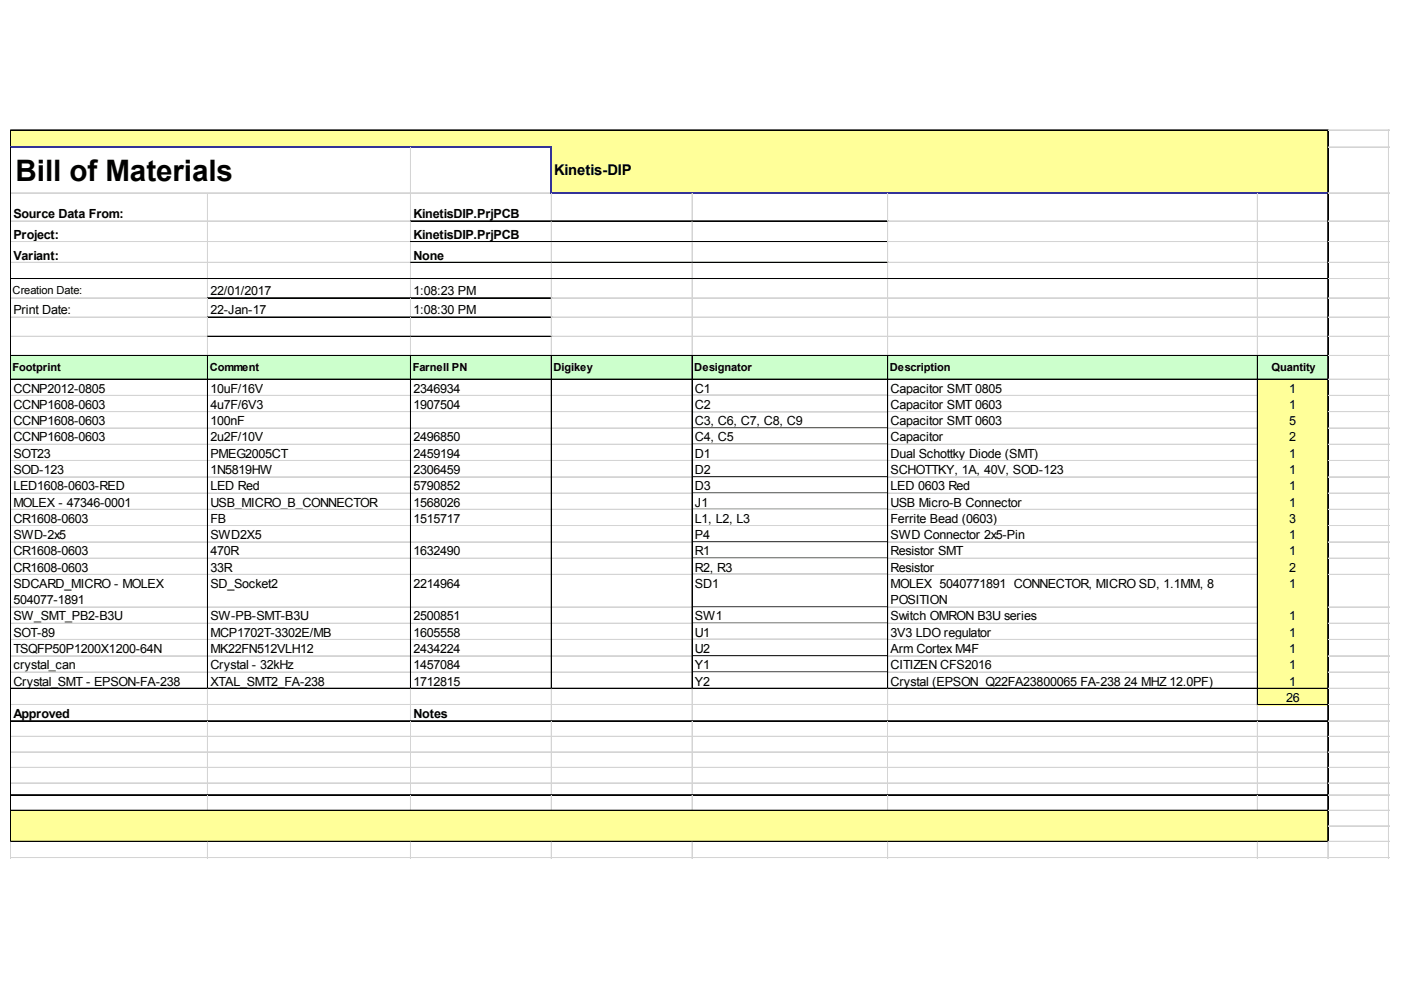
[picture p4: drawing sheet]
<svg xmlns="http://www.w3.org/2000/svg" width="297mm" height="210mm" viewBox="0 0 297 210" stroke-linecap="round" stroke-linejoin="round" font-family="sans-serif">
<defs><g id="words">
<text font-size="6.3" x="3.3" y="38.4">Bill of Materials</text>
<text font-size="3.1" x="117.5" y="37.1">Kinetis-DIP</text>
<g font-size="2.7">
<text x="2.8" y="46.3">Source Data From:</text>
<text x="87.7" y="46.3">KinetisDIP.PrjPCB</text>
<text x="2.8" y="50.6">Project:</text>
<text x="87.7" y="50.6">KinetisDIP.PrjPCB</text>
<text x="2.8" y="55">Variant:</text>
<text x="87.7" y="55">None</text>
<text x="44.6" y="62.6">22/01/2017</text>
<text x="87.7" y="62.6">1:08:23 PM</text>
<text x="2.8" y="66.6">Print Date:</text>
<text x="44.6" y="66.6">22-Jan-17</text>
<text x="87.7" y="66.6">1:08:30 PM</text>
<text x="2.8" y="83.3">CCNP2012-0805</text>
<text x="44.6" y="83.3">10uF/16V</text>
<text x="87.7" y="83.3">2346934</text>
<text x="147.3" y="83.3">C1</text>
<text x="188.8" y="83.3">Capacitor SMT 0805</text>
<text x="273.3" y="83.3">1</text>
<text x="2.8" y="86.7">CCNP1608-0603</text>
<text x="44.6" y="86.7">4u7F/6V3</text>
<text x="87.7" y="86.7">1907504</text>
<text x="147.3" y="86.7">C2</text>
<text x="188.8" y="86.7">Capacitor SMT 0603</text>
<text x="273.3" y="86.7">1</text>
<text x="2.8" y="90.2">CCNP1608-0603</text>
<text x="2.8" y="93.6">CCNP1608-0603</text>
<text x="44.6" y="90.2">100nF</text>
<text x="44.6" y="93.6">2u2F/10V</text>
<text x="87.7" y="93.6">2496850</text>
<text x="147.3" y="90.2">C3, C6, C7, C8, C9</text>
<text x="147.3" y="93.6">C4, C5</text>
<text x="188.8" y="90.2">Capacitor SMT 0603</text>
<text x="188.8" y="93.6">Capacitor</text>
<text x="273.3" y="90.2">5</text>
<text x="273.3" y="93.6">2</text>
<text x="2.8" y="97.1">SOT23</text>
<text x="2.8" y="100.5">SOD-123</text>
<text x="44.6" y="97.1">PMEG2005CT</text>
<text x="44.6" y="100.5">1N5819HW</text>
<text x="87.7" y="97.1">2459194</text>
<text x="87.7" y="100.5">2306459</text>
<text x="147.3" y="97.1">D1</text>
<text x="147.3" y="100.5">D2</text>
<text x="188.8" y="97.1">Dual Schottky Diode (SMT)</text>
<text x="188.8" y="100.5">SCHOTTKY, 1A, 40V, SOD-123</text>
<text x="273.3" y="97.1">1</text>
<text x="273.3" y="100.5">1</text>
<text x="2.8" y="104">LED1608-0603-RED</text>
<text x="2.8" y="107.4">MOLEX - 47346-0001</text>
<text x="44.6" y="104">LED Red</text>
<text x="44.6" y="107.4">USB_MICRO_B_CONNECTOR</text>
<text x="87.7" y="104">5790852</text>
<text x="87.7" y="107.4">1568026</text>
<text x="147.3" y="104">D3</text>
<text x="147.3" y="107.4">J1</text>
<text x="188.8" y="104">LED 0603 Red</text>
<text x="188.8" y="107.4">USB Micro-B Connector</text>
<text x="273.3" y="104">1</text>
<text x="273.3" y="107.4">1</text>
<text x="2.8" y="110.9">CR1608-0603</text>
<text x="44.6" y="110.9">FB</text>
<text x="87.7" y="110.9">1515717</text>
<text x="147.3" y="110.9">L1, L2, L3</text>
<text x="188.8" y="110.9">Ferrite Bead (0603)</text>
<text x="273.3" y="110.9">3</text>
<text x="2.8" y="114.3">SWD-2x5</text>
<text x="2.8" y="117.8">CR1608-0603</text>
<text x="44.6" y="114.3">SWD2X5</text>
<text x="44.6" y="117.8">470R</text>
<text x="87.7" y="117.8">1632490</text>
<text x="147.3" y="114.3">P4</text>
<text x="147.3" y="117.8">R1</text>
<text x="188.8" y="114.3">SWD Connector 2x5-Pin</text>
<text x="188.8" y="117.8">Resistor SMT</text>
<text x="273.3" y="114.3">1</text>
<text x="273.3" y="117.8">1</text>
<text x="2.8" y="121.2">CR1608-0603</text>
<text x="2.8" y="124.7">SDCARD_MICRO - MOLEX</text>
<text x="44.6" y="121.2">33R</text>
<text x="44.6" y="124.7">SD_Socket2</text>
<text x="87.7" y="124.7">2214964</text>
<text x="147.3" y="121.2">R2, R3</text>
<text x="147.3" y="124.7">SD1</text>
<text x="188.8" y="121.2">Resistor</text>
<text x="188.8" y="124.7">MOLEX 5040771891 CONNECTOR, MICRO SD, 1.1MM, 8</text>
<text x="273.3" y="121.2">2</text>
<text x="273.3" y="124.7">1</text>
<text x="2.8" y="128.1">504077-1891</text>
<text x="2.8" y="131.5">SW_SMT_PB2-B3U</text>
<text x="44.6" y="131.5">SW-PB-SMT-B3U</text>
<text x="87.7" y="131.5">2500851</text>
<text x="147.3" y="131.5">SW1</text>
<text x="188.8" y="128.1">POSITION</text>
<text x="188.8" y="131.5">Switch OMRON B3U series</text>
<text x="273.3" y="131.5">1</text>
<text x="2.8" y="135">SOT-89</text>
<text x="44.6" y="135">MCP1702T-3302E/MB</text>
<text x="87.7" y="135">1605558</text>
<text x="147.3" y="135">U1</text>
<text x="188.8" y="135">3V3 LDO regulator</text>
<text x="273.3" y="135">1</text>
<text x="2.8" y="138.4">TSQFP50P1200X1200-64N</text>
<text x="2.8" y="141.9">crystal_can</text>
<text x="44.6" y="138.4">MK22FN512VLH12</text>
<text x="44.6" y="141.9">Crystal - 32kHz</text>
<text x="87.7" y="138.4">2434224</text>
<text x="87.7" y="141.9">1457084</text>
<text x="147.3" y="138.4">U2</text>
<text x="147.3" y="141.9">Y1</text>
<text x="188.8" y="138.4">Arm Cortex M4F</text>
<text x="188.8" y="141.9">CITIZEN CFS2016</text>
<text x="273.3" y="138.4">1</text>
<text x="273.3" y="141.9">1</text>
<text x="2.8" y="145.3">Crystal_SMT - EPSON-FA-238</text>
<text x="44.6" y="145.3">XTAL_SMT2_FA-238</text>
<text x="87.7" y="145.3">1712815</text>
<text x="147.3" y="145.3">Y2</text>
<text x="188.8" y="145.3">Crystal (EPSON Q22FA23800065 FA-238</text>
<text x="238.3" y="145.3">24 MHZ 12.0PF)</text>
<text x="272.7" y="148.8">26</text>
<text x="273.3" y="145.3">1</text>
<text x="2.8" y="152.2">Approved</text>
<text x="87.7" y="152.2">Notes</text>
</g>
<g font-size="2.4">
<text x="2.7" y="62.4">Creation Date:</text>
<text x="2.7" y="78.7">Footprint</text>
<text x="44.5" y="78.7">Comment</text>
<text x="87.5" y="78.7">Farnell PN</text>
<text x="117.3" y="78.7">Digikey</text>
<text x="147.2" y="78.7">Designator</text>
<text x="188.7" y="78.7">Description</text>
<text x="269.6" y="78.7">Quantity</text>
</g>
</g></defs>
<g fill="#ff9">
<path d="M2.3 27.6h279.4v3.7h-279.4z"/>
<path d="M116.9 31.1h164.8v9.9h-164.8z"/>
</g>
<path d="M2.3 75.4h279.4v5.1h-279.4z" fill="#cfc"/>
<g fill="#ff9">
<path d="M266.6 80.4h15.1v3.6h-15.1z"/>
<path d="M266.6 83.8h15.1v3.6h-15.1z"/>
<path d="M266.6 87.3h15.1v3.6h-15.1z"/>
<path d="M266.6 90.7h15.1v3.6h-15.1z"/>
<path d="M266.6 94.2h15.1v3.6h-15.1z"/>
<path d="M266.6 97.6h15.1v3.6h-15.1z"/>
<path d="M266.6 101.1h15.1v3.6h-15.1z"/>
<path d="M266.6 104.5h15.1v3.6h-15.1z"/>
<path d="M266.6 108h15.1v3.6h-15.1z"/>
<path d="M266.6 111.4h15.1v3.6h-15.1z"/>
<path d="M266.6 114.9h15.1v3.6h-15.1z"/>
<path d="M266.6 118.3h15.1v3.6h-15.1z"/>
<path d="M266.6 121.8h15.1v7h-15.1z"/>
<path d="M266.6 128.7h15.1v3.6h-15.1z"/>
<path d="M266.6 132.1h15.1v3.6h-15.1z"/>
<path d="M266.6 135.6h15.1v3.6h-15.1z"/>
<path d="M266.6 139h15.1v3.6h-15.1z"/>
<path d="M266.6 142.5h15.1v3.6h-15.1z"/>
<path d="M266.6 145.9h15.1v3.6h-15.1z"/>
<path d="M2.3 171.8h279.4v6.7h-279.4z"/>
</g>
<g fill="none" stroke="#000" stroke-width=".21">
<path d="M2.2 27.5v3.5M2.2 31.3v147.2M2.3 27.5v3.5M2.3 31.3v147.2M2.4 27.5h279.3M2.4 27.6h279.3M281.5 27.7v13M281.6 27.7v13M2.4 59.1h279.3M87 46.8h101.3M87 46.9h101.3M87 51.2h101.3"/>
<path d="M87 51.3h101.3M87 55.6h101.3M87 55.7h101.3M281.5 41v137.5M281.6 41v137.5M2.4 75.4h279.3M44 63.1h73M44 63.2h73M44 67.2h73M44 67.3h73M44 71.3h73M44 71.4h73"/>
<path d="M44 75.5v70.6M44.1 75.5v70.6M87 75.5v70.6M87.1 75.5v70.6M116.9 75.5v70.6M117 75.5v70.6M146.7 75.5v70.6M146.8 75.5v70.6M188.2 75.5v70.6M188.3 75.5v70.6M266.6 75.5v74M266.7 75.5v74"/>
<path d="M2.4 80.4h279.3M2.4 80.5h279.3M146.9 83.8h41.3M146.9 87.3h41.3M146.9 90.7h41.3M146.9 94.2h41.3M146.9 97.6h41.3M146.9 101.1h41.3M146.9 104.5h41.3M146.9 108h41.3M146.9 111.4h41.3M146.9 114.9h41.3"/>
<path d="M146.9 118.3h41.3M146.9 121.8h41.3M146.9 128.7h41.3M146.9 132.1h41.3M146.9 135.6h41.3M146.9 139h41.3M2.4 145.9h279.3M2.4 146h279.3M2.4 152.8h279.3M2.4 152.9h279.3M146.9 142.5h41.3M266.7 149.4h15"/>
<path d="M2.4 168.5h279.3M2.4 168.6h279.3M2.4 171.8h279.3M2.4 171.9h279.3M2.4 178.4h279.3"/>
</g>
<path d="M2.2 31.1h114.8M116.9 31.3v9.7M117 40.9h164.7" fill="none" stroke="#339" stroke-width=".31"/>
<g fill="none" stroke="#d4d4d4" stroke-width=".21">
<path d="M87 31.3v15.5h-84.6M87.1 31.3v15.5M281.7 27.5h12.9M281.7 27.6h12.9M281.7 31.1h12.9M281.7 31.2h12.9M294.4 27.5v154.5M294.5 27.5v154.5M2.4 40.9h114.3M2.4 46.9h84.6M2.4 51.3h84.6M2.4 55.7h84.6"/>
<path d="M44 41v18.1M44 59.2v3.9h-41.6M44.1 41v18.1M44.1 59.2v3.9M87 47v4.2h-84.6M87 51.4v4.2h-84.6M87 55.8v3.3M87 59.2v3.9M87.1 47v4.2M87.1 51.4v4.2M87.1 55.8v3.3M87.1 59.2v3.9"/>
<path d="M116.9 41v5.8M116.9 47v4.2M116.9 51.4v4.2M116.9 55.8v3.3M116.9 59.2v3.9M117 41v5.8M117 47v4.2M117 51.4v4.2M117 55.8v3.3M117 59.2v3.9M146.7 41v5.8M146.7 47v4.2"/>
<path d="M146.7 51.4v4.2M146.7 55.8v3.3M146.7 59.2v16.2M146.8 41v5.8M146.8 47v4.2M146.8 51.4v4.2M146.8 55.8v3.3M146.8 59.2v16.2M188.2 41v5.8M188.2 47v4.2M188.2 51.4v4.2M188.2 55.8v3.3"/>
<path d="M188.2 59.2v16.2M188.3 41v5.8M188.3 47v4.2M188.3 51.4v4.2M188.3 55.8v3.3M188.3 59.2v16.2M188.3 46.8h93.2M188.3 46.9h93.2M188.3 51.2h93.2M188.3 51.3h93.2M188.3 55.6h93.2M188.3 55.7h93.2"/>
<path d="M266.6 41v18.1M266.6 59.2v16.2M266.7 41v18.1M266.7 59.2v16.2M281.7 40.9h12.9M281.7 46.8h12.9M281.7 46.9h12.9M281.7 51.2h12.9M281.7 51.3h12.9M281.7 55.6h12.9M281.7 55.7h12.9M281.7 59.1h12.9"/>
<path d="M2.4 63.2h41.6M2.4 67.3h41.6M2.4 71.4h41.6M44 63.3v3.9h-41.6M44 67.4v3.9h-41.6M44 71.4v4M44.1 63.3v3.9M44.1 67.4v3.9M44.1 71.4v4M87 63.3v3.9M87 67.4v3.9M87 71.4v4"/>
<path d="M87.1 63.3v3.9M87.1 67.4v3.9M87.1 71.4v4M116.9 63.3v3.9M116.9 67.4v3.9M116.9 71.4v4M117 63.3v3.9M117 67.4v3.9M117 71.4v4M117 63.1h164.5M117 63.2h164.5M117 67.2h164.5"/>
<path d="M117 67.3h164.5M117 71.3h164.5M117 71.4h164.5M281.7 63.1h12.9M281.7 63.2h12.9M281.7 67.2h12.9M281.7 67.3h12.9M281.7 71.3h12.9M281.7 71.4h12.9M281.7 75.4h12.9M2.4 83.8h41.6M2.4 83.9h41.6"/>
<path d="M2.4 87.3h41.6M2.4 87.4h41.6M2.4 90.7h41.6M2.4 90.8h41.6M2.4 94.2h41.6M2.4 94.3h41.6M2.4 97.6h41.6M2.4 97.7h41.6M44.1 83.8h42.9M44.1 83.9h42.9M44.1 87.3h42.9M44.1 87.4h42.9"/>
<path d="M44.1 90.7h42.9M44.1 90.8h42.9M44.1 94.2h42.9M44.1 94.3h42.9M44.1 97.6h42.9M44.1 97.7h42.9M87.2 83.8h29.7M87.2 83.9h29.7M87.2 87.3h29.7M87.2 87.4h29.7M87.2 90.7h29.7M87.2 90.8h29.7"/>
<path d="M87.2 94.2h29.7M87.2 94.3h29.7M87.2 97.6h29.7M87.2 97.7h29.7M117 83.8h29.7M117 83.9h29.7M117 87.3h29.7M117 87.4h29.7M117 90.7h29.7M117 90.8h29.7M117 94.2h29.7M117 94.3h29.7"/>
<path d="M117 97.6h29.7M117 97.7h29.7M146.9 83.9h41.3M146.9 87.4h41.3M146.9 90.8h41.3M146.9 94.3h41.3M146.9 97.7h41.3M188.3 83.8h78.3M188.3 83.9h78.3M188.3 87.3h78.3M188.3 87.4h78.3M188.3 90.7h78.3"/>
<path d="M188.3 90.8h78.3M188.3 94.2h78.3M188.3 94.3h78.3M188.3 97.6h78.3M188.3 97.7h78.3M281.7 83.8h12.9M281.7 83.9h12.9M281.7 87.3h12.9M281.7 87.4h12.9M281.7 90.7h12.9M281.7 90.8h12.9M281.7 94.2h12.9"/>
<path d="M281.7 94.3h12.9M281.7 97.6h12.9M281.7 97.7h12.9M281.7 80.4h12.9M281.7 80.5h12.9M2.4 101.1h41.6M2.4 101.2h41.6M2.4 104.5h41.6M2.4 104.6h41.6M2.4 108h41.6M2.4 111.4h41.6M2.4 111.5h41.6"/>
<path d="M2.4 114.9h41.6M2.4 118.3h41.6M2.4 118.4h41.6M44.1 101.1h42.9M44.1 101.2h42.9M44.1 104.5h42.9M44.1 104.6h42.9M44.1 108h42.9M44.1 111.4h42.9M44.1 111.5h42.9M44.1 114.9h42.9M44.1 118.3h42.9"/>
<path d="M44.1 118.4h42.9M87.2 101.1h29.7M87.2 101.2h29.7M87.2 104.5h29.7M87.2 104.6h29.7M87.2 108h29.7M87.2 111.4h29.7M87.2 111.5h29.7M87.2 114.9h29.7M87.2 118.3h29.7M87.2 118.4h29.7M117 101.1h29.7"/>
<path d="M117 101.2h29.7M117 104.5h29.7M117 104.6h29.7M117 108h29.7M117 111.4h29.7M117 111.5h29.7M117 114.9h29.7M117 118.3h29.7M117 118.4h29.7M146.9 101.2h41.3M146.9 104.6h41.3M146.9 108h41.3"/>
<path d="M146.9 111.5h41.3M146.9 114.9h41.3M146.9 118.4h41.3M188.3 101.1h78.3M188.3 101.2h78.3M188.3 104.5h78.3M188.3 104.6h78.3M188.3 108h78.3M188.3 111.4h78.3M188.3 111.5h78.3M188.3 114.9h78.3M188.3 118.3h78.3"/>
<path d="M188.3 118.4h78.3M281.7 101.1h12.9M281.7 101.2h12.9M281.7 104.5h12.9M281.7 104.6h12.9M281.7 108h12.9M281.7 111.4h12.9M281.7 111.5h12.9M281.7 114.9h12.9M281.7 118.3h12.9M281.7 118.4h12.9M2.4 121.8h41.6"/>
<path d="M2.4 128.7h41.6M2.4 132.1h41.6M2.4 132.2h41.6M2.4 135.6h41.6M2.4 139h41.6M2.4 139.1h41.6M44.1 121.8h42.9M44.1 128.7h42.9M44.1 132.1h42.9M44.1 132.2h42.9M44.1 135.6h42.9M44.1 139h42.9"/>
<path d="M44.1 139.1h42.9M87.2 121.8h29.7M87.2 128.7h29.7M87.2 132.1h29.7M87.2 132.2h29.7M87.2 135.6h29.7M87.2 139h29.7M87.2 139.1h29.7M117 121.8h29.7M117 128.7h29.7M117 132.1h29.7M117 132.2h29.7"/>
<path d="M117 135.6h29.7M117 139h29.7M117 139.1h29.7M146.9 121.8h41.3M146.9 128.7h41.3M146.9 132.2h41.3M146.9 135.6h41.3M146.9 139.1h41.3M188.3 121.8h78.3M188.3 128.7h78.3M188.3 132.1h78.3M188.3 132.2h78.3"/>
<path d="M188.3 135.6h78.3M188.3 139h78.3M188.3 139.1h78.3M281.7 121.8h12.9M281.7 128.7h12.9M281.7 132.1h12.9M281.7 132.2h12.9M281.7 135.6h12.9M281.7 139h12.9M281.7 139.1h12.9M2.4 142.5h41.6M2.4 149.4h264.2"/>
<path d="M2.4 156.1h84.6M2.4 156.2h84.6M2.4 159.4h84.6M2.4 159.5h84.6M44 146.1v6.7M44 153v15.5M44.1 146.1v6.7M44.1 153v15.5M44.1 142.5h42.9M87 146.1v6.7M87.1 146.1v6.7M87.1 153v15.5"/>
<path d="M87.2 142.5h29.7M87.2 156.1h101M87.2 156.2h101M87.2 159.4h101M87.2 159.5h101M116.9 146.1v6.7M116.9 153v15.5M117 146.1v6.7M117 153v15.5M117 142.5h29.7M146.7 146.1v6.7M146.7 153v15.5"/>
<path d="M146.8 146.1v6.7M146.8 153v15.5M146.9 142.5h41.3M188.2 146.1v6.7M188.3 146.1v6.7M188.3 153v15.5M188.3 142.5h78.3M188.3 156.1h93.2M188.3 156.2h93.2M188.3 159.4h93.2M188.3 159.5h93.2M266.6 149.5v3.3"/>
<path d="M266.6 153v15.5M266.7 149.5v3.3M266.7 153v15.5M281.7 142.5h12.9M281.7 149.4h12.9M281.7 156.1h12.9M281.7 156.2h12.9M281.7 159.4h12.9M281.7 159.5h12.9M281.7 145.9h12.9M281.7 146h12.9M281.7 152.8h12.9"/>
<path d="M281.7 152.9h12.9M2.2 178.5v3.5M2.3 178.5v3.5M2.4 162.7h84.6M2.4 162.8h84.6M2.4 166h84.6M2.4 166.1h84.6M44 168.6v3.2M44 178.5v3.5M44.1 168.6v3.2M44.1 178.5v3.5M87 168.6v3.2"/>
<path d="M87 178.5v3.5M87.1 168.6v3.2M87.1 178.5v3.5M87.2 162.7h101M87.2 162.8h101M87.2 166h101M87.2 166.1h101M116.9 168.6v3.2M116.9 178.5v3.5M117 168.6v3.2M117 178.5v3.5M146.7 168.6v3.2"/>
<path d="M146.7 178.5v3.5M146.8 168.6v3.2M146.8 178.5v3.5M188.2 168.6v3.2M188.2 178.5v3.5M188.3 168.6v3.2M188.3 178.5v3.5M188.3 162.7h93.2M188.3 162.8h93.2M188.3 166h93.2M188.3 166.1h93.2M266.6 168.6v3.2"/>
<path d="M266.6 178.5v3.5M266.7 168.6v3.2M266.7 178.5v3.5M281.5 178.5v3.5M281.6 178.5v3.5M281.7 162.7h12.9M281.7 162.8h12.9M281.7 166h12.9M281.7 166.1h12.9M281.7 168.5h12.9M281.7 168.6h12.9M281.7 171.8h12.9"/>
<path d="M281.7 171.9h12.9M281.7 175.1h12.9M281.7 175.2h12.9M281.7 178.4h12.9M2.2 181.8h292.4M2.2 181.9h292.4"/>
</g>
<use href="#words"/>
</svg>
